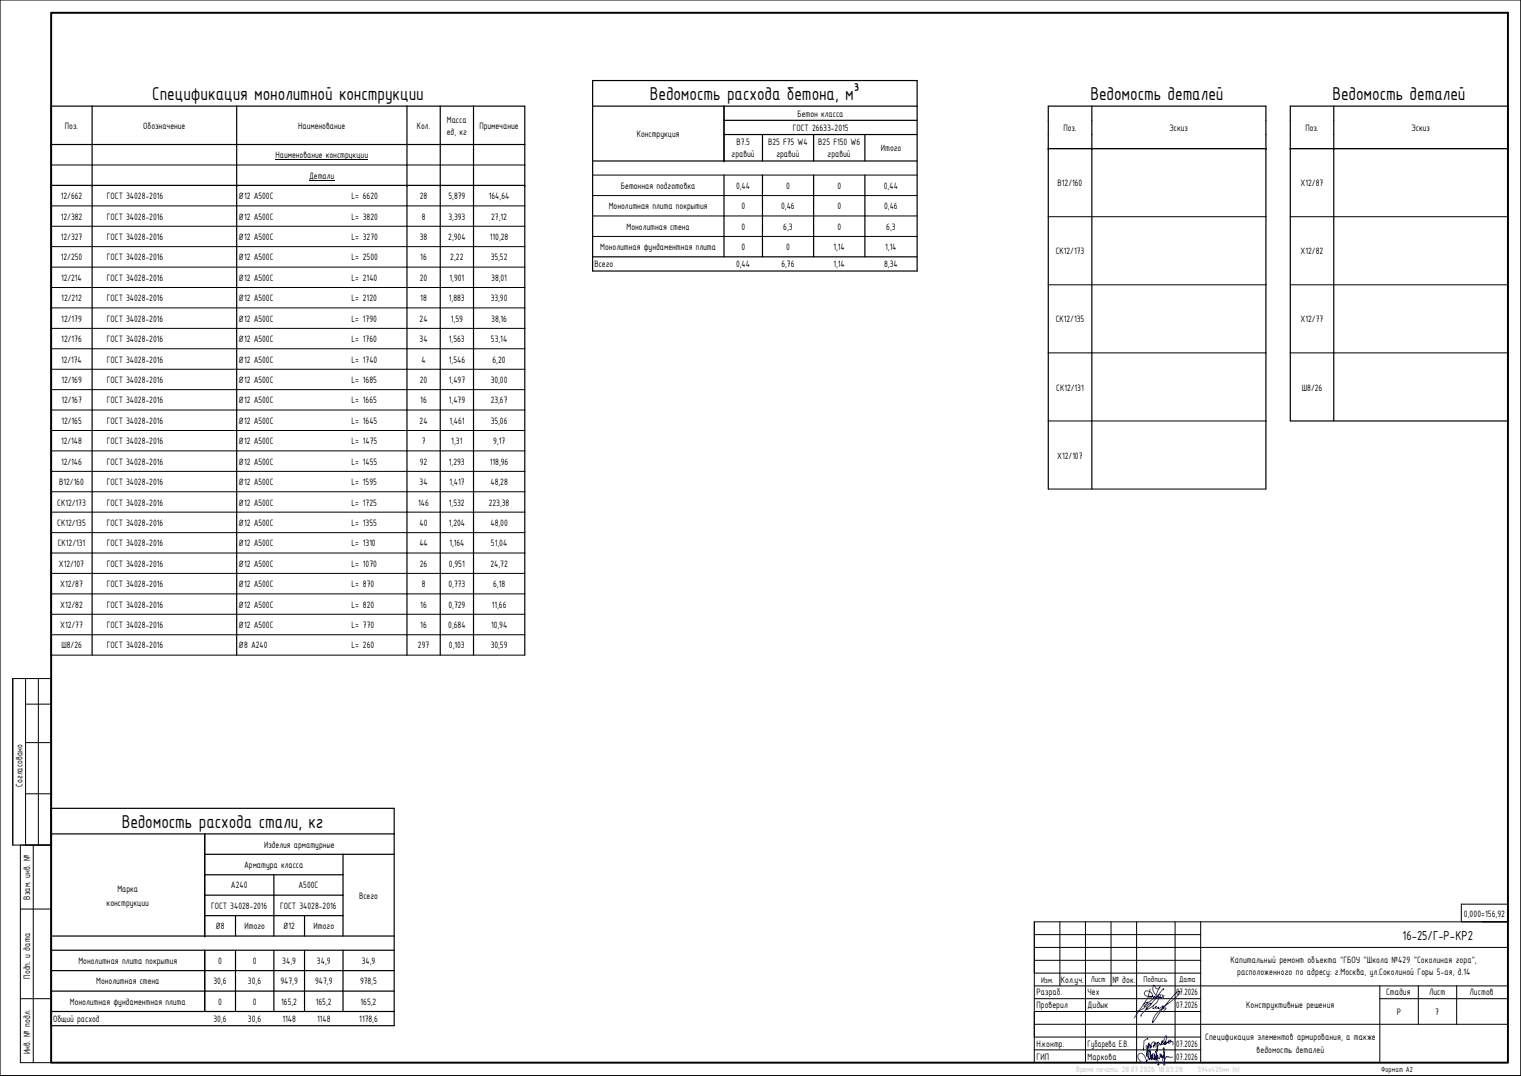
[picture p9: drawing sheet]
<svg xmlns="http://www.w3.org/2000/svg" width="594mm" height="420mm" viewBox="0 0 594 420" stroke-linecap="round" stroke-linejoin="round" font-family="sans-serif">
<defs><g id="words">
<g font-size="7.8">
<text x="59.5" y="39.2">Спецификация монолитной конструкции</text>
<text x="253.8" y="39.2">Ведомость расхода бетона, м³</text>
<text x="425.9" y="39.2">Ведомость деталей</text>
<text x="520.4" y="39.2">Ведомость деталей</text>
<text x="47.5" y="323.4">Ведомость расхода стали, кг</text>
</g>
<text font-size="5.5" x="547.8" y="366.9">16-25/Г-Р-КР2</text>
<g font-size="3.9">
<text x="174.5" y="47.9">Масса</text>
<text x="311.5" y="45.6">Бетон класса</text>
<text x="25.4" y="50.3">Поз.</text>
<text x="56" y="50.3">Обозначение</text>
<text x="116.5" y="50.3">Наименование</text>
<text x="162.8" y="50.3">Кол.</text>
<text x="174.5" y="52.7">ед, кг</text>
<text x="187.3" y="50.3">Примечание</text>
<text x="248.7" y="53.5">Конструкция</text>
<text x="309.6" y="51.1">ГОСТ 26633-2015</text>
<text x="415.3" y="51.1">Поз.</text>
<text x="456.8" y="51.1">Эскиз</text>
<text x="509.9" y="51.1">Поз.</text>
<text x="551.3" y="51.1">Эскиз</text>
<text x="287.6" y="56.7">В7.5</text>
<text x="300" y="56.7">B25 F75 W4</text>
<text x="319.6" y="56.7">B25 F150 W6</text>
<text x="344" y="59.1">Итого</text>
<text x="107.6" y="61.8">Наименование конструкции</text>
<text x="285.7" y="61.5">гравий</text>
<text x="303.2" y="61.5">гравий</text>
<text x="323.3" y="61.5">гравий</text>
<text x="120.7" y="69.8">Детали</text>
<text x="23.7" y="77.8">12/662</text>
<text x="41.7" y="77.8">ГОСТ 34028-2016</text>
<text x="93.2" y="77.8">Ø12 А500С</text>
<text x="137.2" y="77.8">L= 6620</text>
<text x="164" y="77.8">28</text>
<text x="175.1" y="77.8">5,879</text>
<text x="190.9" y="77.8">164,64</text>
<text x="242.5" y="73.7">Бетонная подготовка</text>
<text x="287.5" y="73.7">0,44</text>
<text x="307.1" y="73.7">0</text>
<text x="327.1" y="73.7">0</text>
<text x="345.2" y="73.7">0,44</text>
<text x="413.1" y="72.7">В12/160</text>
<text x="508" y="72.7">Х12/87</text>
<text x="237.8" y="81.7">Монолитная плита покрытия</text>
<text x="289.6" y="81.7">0</text>
<text x="305.1" y="81.7">0,46</text>
<text x="327.1" y="81.7">0</text>
<text x="345.3" y="81.7">0,46</text>
<text x="23.7" y="85.7">12/382</text>
<text x="41.7" y="85.7">ГОСТ 34028-2016</text>
<text x="93.2" y="85.7">Ø12 А500С</text>
<text x="137.2" y="85.7">L= 3820</text>
<text x="164.7" y="85.7">8</text>
<text x="175.1" y="85.7">3,393</text>
<text x="191.9" y="85.7">27,12</text>
<text x="244.7" y="89.7">Монолитная стена</text>
<text x="289.6" y="89.7">0</text>
<text x="305.9" y="89.7">6,3</text>
<text x="327.1" y="89.7">0</text>
<text x="346.2" y="89.7">6,3</text>
<text x="23.7" y="93.7">12/327</text>
<text x="41.7" y="93.7">ГОСТ 34028-2016</text>
<text x="93.2" y="93.7">Ø12 А500С</text>
<text x="137.2" y="93.7">L= 3270</text>
<text x="164" y="93.7">38</text>
<text x="175.1" y="93.7">2,904</text>
<text x="191.3" y="93.7">110,28</text>
<text x="23.7" y="101.7">12/250</text>
<text x="41.7" y="101.7">ГОСТ 34028-2016</text>
<text x="93.2" y="101.7">Ø12 А500С</text>
<text x="137.2" y="101.7">L= 2500</text>
<text x="164.2" y="101.7">16</text>
<text x="175.9" y="101.7">2,22</text>
<text x="191.6" y="101.7">35,52</text>
<text x="234.4" y="97.7">Монолитная фундаментная плита</text>
<text x="289.6" y="97.7">0</text>
<text x="307.1" y="97.7">0</text>
<text x="325.5" y="97.7">1,14</text>
<text x="345.7" y="97.7">1,14</text>
<text x="412.4" y="99.3">СК12/173</text>
<text x="508" y="99.3">Х12/82</text>
<text x="232.2" y="104.4">Всего</text>
<text x="287.5" y="104.4">0,44</text>
<text x="305.2" y="104.4">6,76</text>
<text x="325.5" y="104.4">1,14</text>
<text x="345.3" y="104.4">8,34</text>
<text x="23.8" y="109.6">12/214</text>
<text x="41.7" y="109.6">ГОСТ 34028-2016</text>
<text x="93.2" y="109.6">Ø12 А500С</text>
<text x="137.2" y="109.6">L= 2140</text>
<text x="164" y="109.6">20</text>
<text x="175.6" y="109.6">1,901</text>
<text x="191.9" y="109.6">38,01</text>
<text x="24" y="117.6">12/212</text>
<text x="41.7" y="117.6">ГОСТ 34028-2016</text>
<text x="93.2" y="117.6">Ø12 А500С</text>
<text x="137.2" y="117.6">L= 2120</text>
<text x="164.2" y="117.6">18</text>
<text x="175.3" y="117.6">1,883</text>
<text x="191.6" y="117.6">33,90</text>
<text x="24" y="125.6">12/179</text>
<text x="41.7" y="125.6">ГОСТ 34028-2016</text>
<text x="93.2" y="125.6">Ø12 А500С</text>
<text x="137.2" y="125.6">L= 1790</text>
<text x="163.9" y="125.6">24</text>
<text x="176.1" y="125.6">1,59</text>
<text x="191.9" y="125.6">38,16</text>
<text x="412.4" y="125.9">СК12/135</text>
<text x="508" y="125.9">Х12/77</text>
<text x="24" y="133.6">12/176</text>
<text x="41.7" y="133.6">ГОСТ 34028-2016</text>
<text x="93.2" y="133.6">Ø12 А500С</text>
<text x="137.2" y="133.6">L= 1760</text>
<text x="163.9" y="133.6">34</text>
<text x="175.3" y="133.6">1,563</text>
<text x="191.8" y="133.6">53,14</text>
<text x="23.8" y="141.6">12/174</text>
<text x="41.7" y="141.6">ГОСТ 34028-2016</text>
<text x="93.2" y="141.6">Ø12 А500С</text>
<text x="137.2" y="141.6">L= 1740</text>
<text x="164.6" y="141.6">4</text>
<text x="175.3" y="141.6">1,546</text>
<text x="192.4" y="141.6">6,20</text>
<text x="24" y="149.5">12/169</text>
<text x="41.7" y="149.5">ГОСТ 34028-2016</text>
<text x="93.2" y="149.5">Ø12 А500С</text>
<text x="137.2" y="149.5">L= 1685</text>
<text x="164" y="149.5">20</text>
<text x="175.3" y="149.5">1,497</text>
<text x="191.6" y="149.5">30,00</text>
<text x="412.6" y="152.5">СК12/131</text>
<text x="508.5" y="152.5">Ш8/26</text>
<text x="24" y="157.5">12/167</text>
<text x="41.7" y="157.5">ГОСТ 34028-2016</text>
<text x="93.2" y="157.5">Ø12 А500С</text>
<text x="137.2" y="157.5">L= 1665</text>
<text x="164.2" y="157.5">16</text>
<text x="175.3" y="157.5">1,479</text>
<text x="191.7" y="157.5">23,67</text>
<text x="24" y="165.5">12/165</text>
<text x="41.7" y="165.5">ГОСТ 34028-2016</text>
<text x="93.2" y="165.5">Ø12 А500С</text>
<text x="137.2" y="165.5">L= 1645</text>
<text x="163.9" y="165.5">24</text>
<text x="175.5" y="165.5">1,461</text>
<text x="191.6" y="165.5">35,06</text>
<text x="23.8" y="173.4">12/148</text>
<text x="41.7" y="173.4">ГОСТ 34028-2016</text>
<text x="93.2" y="173.4">Ø12 А500С</text>
<text x="137.2" y="173.4">L= 1475</text>
<text x="164.7" y="173.4">7</text>
<text x="176.3" y="173.4">1,31</text>
<text x="192.6" y="173.4">9,17</text>
<text x="413" y="179.1">Х12/107</text>
<text x="23.8" y="181.4">12/146</text>
<text x="41.7" y="181.4">ГОСТ 34028-2016</text>
<text x="93.2" y="181.4">Ø12 А500С</text>
<text x="137.2" y="181.4">L= 1455</text>
<text x="164" y="181.4">92</text>
<text x="175.3" y="181.4">1,293</text>
<text x="191.3" y="181.4">118,96</text>
<text x="23.1" y="189.4">В12/160</text>
<text x="41.7" y="189.4">ГОСТ 34028-2016</text>
<text x="93.2" y="189.4">Ø12 А500С</text>
<text x="137.2" y="189.4">L= 1595</text>
<text x="163.9" y="189.4">34</text>
<text x="175.5" y="189.4">1,417</text>
<text x="191.6" y="189.4">48,28</text>
<text x="22.4" y="197.4">СК12/173</text>
<text x="41.7" y="197.4">ГОСТ 34028-2016</text>
<text x="93.2" y="197.4">Ø12 А500С</text>
<text x="137.2" y="197.4">L= 1725</text>
<text x="163.3" y="197.4">146</text>
<text x="175.4" y="197.4">1,532</text>
<text x="190.9" y="197.4">223,38</text>
<text x="22.4" y="205.4">СК12/135</text>
<text x="41.7" y="205.4">ГОСТ 34028-2016</text>
<text x="93.2" y="205.4">Ø12 А500С</text>
<text x="137.2" y="205.4">L= 1355</text>
<text x="163.9" y="205.4">40</text>
<text x="175.3" y="205.4">1,204</text>
<text x="191.6" y="205.4">48,00</text>
<text x="22.6" y="213.3">СК12/131</text>
<text x="41.7" y="213.3">ГОСТ 34028-2016</text>
<text x="93.2" y="213.3">Ø12 А500С</text>
<text x="137.2" y="213.3">L= 1310</text>
<text x="163.8" y="213.3">44</text>
<text x="175.5" y="213.3">1,164</text>
<text x="191.8" y="213.3">51,04</text>
<text x="23" y="221.3">Х12/107</text>
<text x="41.7" y="221.3">ГОСТ 34028-2016</text>
<text x="93.2" y="221.3">Ø12 А500С</text>
<text x="137.2" y="221.3">L= 1070</text>
<text x="164" y="221.3">26</text>
<text x="175.3" y="221.3">0,951</text>
<text x="191.6" y="221.3">24,72</text>
<text x="23.5" y="229.3">Х12/87</text>
<text x="41.7" y="229.3">ГОСТ 34028-2016</text>
<text x="93.2" y="229.3">Ø12 А500С</text>
<text x="137.2" y="229.3">L= 870</text>
<text x="164.7" y="229.3">8</text>
<text x="175.1" y="229.3">0,773</text>
<text x="192.6" y="229.3">6,18</text>
<text x="23.5" y="237.2">Х12/82</text>
<text x="41.7" y="237.2">ГОСТ 34028-2016</text>
<text x="93.2" y="237.2">Ø12 А500С</text>
<text x="137.2" y="237.2">L= 820</text>
<text x="164.2" y="237.2">16</text>
<text x="175.1" y="237.2">0,729</text>
<text x="192.1" y="237.2">11,66</text>
<text x="23.5" y="245.2">Х12/77</text>
<text x="41.7" y="245.2">ГОСТ 34028-2016</text>
<text x="93.2" y="245.2">Ø12 А500С</text>
<text x="137.2" y="245.2">L= 770</text>
<text x="164.2" y="245.2">16</text>
<text x="175.1" y="245.2">0,684</text>
<text x="191.8" y="245.2">10,94</text>
<text x="24" y="253.2">Ш8/26</text>
<text x="41.7" y="253.2">ГОСТ 34028-2016</text>
<text x="93.2" y="253.2">Ø8 А240</text>
<text x="137.2" y="253.2">L= 260</text>
<text x="163.2" y="253.2">297</text>
<text x="175.3" y="253.2">0,103</text>
<text x="191.6" y="253.2">30,59</text>
<text x="8.8" y="307.3" transform="rotate(-90 8.8 307.3)">Согласовано</text>
<text x="103.2" y="331">Изделия арматурные</text>
<text x="95.3" y="339">Арматура класса</text>
<text x="90.2" y="346.9">А240</text>
<text x="116.5" y="346.9">А500С</text>
<text x="11.8" y="351.2" transform="rotate(-90 11.8 351.2)">Взам. инв. №</text>
<text x="41.6" y="353.7">конструкции</text>
<text x="45.8" y="348.1">Марка</text>
<text x="140.3" y="350.9">Всего</text>
<text x="82.4" y="354.9">ГОСТ 34028-2016</text>
<text x="109.4" y="354.9">ГОСТ 34028-2016</text>
<text x="571.7" y="357.9">0,000=156,92</text>
<text x="84.2" y="362.9">Ø8</text>
<text x="95.5" y="362.9">Итого</text>
<text x="110.6" y="362.9">Ø12</text>
<text x="122.5" y="362.9">Итого</text>
<text x="30.6" y="376.4">Монолитная плита покрытия</text>
<text x="85.3" y="376.4">0</text>
<text x="98.7" y="376.4">0</text>
<text x="110.3" y="376.4">34,9</text>
<text x="123.8" y="376.4">34,9</text>
<text x="141.3" y="376.4">34,9</text>
<text x="480.6" y="376">Капитальный ремонт объекта &quot;ГБОУ &quot;Школа №429 &quot;Соколиная гора&quot;,</text>
<text x="11.8" y="382.1" transform="rotate(-90 11.8 382.1)">Подп. и дата</text>
<text x="414.4" y="383.7">Кол.уч.</text>
<text x="434.5" y="383.7">№ док.</text>
<text x="483.2" y="380.9">расположенного по адресу: г.Москва, ул.Соколиной Горы 5-ая, д.14</text>
<text x="37.6" y="384.4">Монолитная стена</text>
<text x="83.3" y="384.4">30,6</text>
<text x="96.9" y="384.4">30,6</text>
<text x="109.6" y="384.4">947,9</text>
<text x="123.1" y="384.4">947,9</text>
<text x="140.6" y="384.4">978,5</text>
<text x="404.8" y="388.7">Разраб.</text>
<text x="424.8" y="388.7">Чех</text>
<text x="459.4" y="388.7">07.2026</text>
<text x="541.4" y="388.6">Стадия</text>
<text x="558.2" y="388.6">Лист</text>
<text x="574" y="388.6">Листов</text>
<text x="27.3" y="392.3">Монолитная фундаментная плита</text>
<text x="85.3" y="392.3">0</text>
<text x="98.7" y="392.3">0</text>
<text x="109.8" y="392.3">165,2</text>
<text x="123.4" y="392.3">165,2</text>
<text x="140.8" y="392.3">165,2</text>
<text x="404.8" y="393.7">Проверил</text>
<text x="424.8" y="393.7">Дидык</text>
<text x="459.4" y="393.7">07.2026</text>
<text x="486.8" y="393.7">Конструктивные решения</text>
<text x="20.7" y="399.1">Общий расход</text>
<text x="83.3" y="399.1">30,6</text>
<text x="96.9" y="399.1">30,6</text>
<text x="110.3" y="399.1">1148</text>
<text x="123.8" y="399.1">1148</text>
<text x="140.3" y="399.1">1178,6</text>
<text x="545.5" y="396.4">Р</text>
<text x="560.6" y="396.3">7</text>
<text x="470.7" y="406.3">Спецификация элементов армирования, а также</text>
<text x="11.8" y="411.6" transform="rotate(-90 11.8 411.6)">Инв. № подл.</text>
<text x="404.8" y="413.7">ГИП</text>
<text x="404.8" y="408.7">Н.контр.</text>
<text x="424.8" y="413.7">Маркова</text>
<text x="424.8" y="408.7">Губарева Е.В.</text>
<text x="459.4" y="413.7">07.2026</text>
<text x="459.4" y="408.7">07.2026</text>
<text x="490.8" y="411.2">ведомость деталей</text>
</g>
<g font-size="3.5">
<text x="406.6" y="383.8">Изм.</text>
<text x="426.1" y="383.6">Лист</text>
<text x="446.7" y="383.6">Подпись</text>
<text x="460.6" y="383.6">Дата</text>
</g>
<text font-size="3.4" fill="#c1c1c1" x="420.4" y="418.7">Время печати: 28.07.2026 18:03:28</text>
<text font-size="3.2" fill="#c1c1c1" x="467.8" y="418.6">594х420мм (h)</text>
<text font-size="3.2" x="539.4" y="418.5">Формат А2</text>
</g></defs>
<g fill="none" stroke="#000" stroke-width=".39">
<path d="M0 0h594v419.9h-594zM409.4 58h85M504 58h85M20 72.4h185M20 64.4h185M107.6 62.4h36.2M120.7 70.4h9.9M231.5 76.4h126.7M231.5 68.4h126.7M282.8 62.9h.1M20 96.3h185M20 88.3h185"/>
<path d="M20 80.4h185M231.5 92.3h126.7M231.5 84.3h126.7M409.4 84.6h85M504 84.6h85M20 112.3h185M20 104.3h185M409.4 111.2h85M504 111.2h85M20 136.2h185M20 128.2h185M20 120.2h185"/>
<path d="M409.4 137.8h85M504 137.8h85M20 152.1h185M20 144.2h185M20 176.1h185M20 168.1h185M20 160.1h185M409.4 164.4h85M20 200h185M20 192h185M20 184.1h185M409.4 191h85"/>
<path d="M20 215.9h185M20 208h185M20 239.9h185M20 231.9h185M20 223.9h185M20 255.8h185M20 247.9h185M5 265h15v65h-15zM10 265v65M10 275h10M15 265v65M10 290h10"/>
<path d="M10 310h10M8 330v85h12M13 330v85M8 355h12M404 360v20h65M404 360v55M414 360v25M424 360v55M434 360v25M443.9 360v55M459 360v55M469 360v55"/>
<path d="M570.8 353.1h18.1v6.9h-18.1zM589 350v10h-185M80 365.5h.1M404 370h185M404 375h65M404 365h65M8 390h12M404 385h185M404 390h65M404 400h185M404 395h65M538.9 390h50.1"/>
<path d="M538.9 385v30M554 385v15M569 385v15M404 410h65M404 405h65"/>
</g>
<path d="M20 5h569v410h-569z" fill="none" stroke="#000" stroke-width=".76"/>
<g fill="none" stroke="#00f" stroke-width=".39">
<path d="M446.6 392.3l1-.8 .8-.1-1.6 1.5 .4 .2a3.2 3.2 0 0 1-2.9 1.7M447.5 393.1l1-1.5 2.5-2a.9 .9 0 0 1 1.4 0 .9 .9 0 0 1-.2 1.3l-1.2 1.4-2.1 1.5a.68 .68 0 0 1-1.2 .2l.5-1.2a1.2 1.2 0 0 1 1.4-1l-3.8 4.3-.3 .6h.4M448.1 389.9l-5 7.6M449.3 386.2l-1 3.2 .6-.1a.93 .93 0 0 0 1.3-.5 .93 .93 0 0 0-.6-1.2l-.5-.4a1.18 1.18 0 0 0-1.6-.3 1.18 1.18 0 0 0-.4 1.6 1.18 1.18 0 0 0 1.5 .5h2l.7 .4-.5-.2a.57 .57 0 0 0 .5 .9 .57 .57 0 0 0 .5-.9l-.5-.9a2.89 2.89 0 0 1-.7-3.6l.4 .2a1.07 1.07 0 0 0 1 1.2 1.07 1.07 0 0 0 1.1-1.2l-.1 .7a3.5 3.5 0 0 0-.9 3.7 .64 .64 0 0 0 1 0 .64 .64 0 0 0-.3-1l-.3 .6 .5 .6a1.36 1.36 0 0 0 1.7-.8M450.5 392.6l-.2 1.3 1.3-.9-.3 .4a.74 .74 0 0 0 1.2-.2l-.1 .7 1.9-1.1-.2 .8h.2l3.9-4.7 1.8-1.6a.53 .53 0 0 1 .9-.1 .53 .53 0 0 1-.3 .8l-1.3 1.5-5.2 4.1-2.3 2.1-1.3 1.9-.3 1.7 3.9-5.3M453.8 388.4l.6 1.2M454.1 394l.9-.5 .5 .2-1.1 1.5M454.4 386.5v-.5l-5.1 6.5M454.8 393l-.7 1M447.8 408.1v1.3l.8-.9 .2-1.3a9 9 0 0 0-.5 5l-.2 .3a2.28 2.28 0 0 1 .1-2.6l.9-1.9 .3 .9 .4-.1v-.4l-.6 1 .5-1.7a.87 .87 0 0 1 1.1-.7l-.3 1.9 .2-.5a1.06 1.06 0 0 1 .8-1.2l-.1 1.7M448.3 406l-.3-.4-1.2 1-.2 3.6M448.5 410.1v1.8a2.07 2.07 0 0 1-.4 2.3 2.07 2.07 0 0 1-2.4 .4 1.86 1.86 0 0 1-1.2-1.6 1.86 1.86 0 0 1 .9-1.7l.9 .2a4.3 4.3 0 0 1 1.5 2.8"/>
<path d="M448.8 410.7l-.3-.7-.5-.1-.1 1 1.1 2.9 .4-2.7-.3-1 .7 3.8 .4-1.9a.8 .8 0 0 0-.5 .8 .8 .8 0 0 0 .7 .8l.4 .3a1.56 1.56 0 0 0-.3-2.4 .91 .91 0 0 0-.6 .9 .91 .91 0 0 0 .7 .8l.4-.5-.1-.7a1.08 1.08 0 0 0 .7 1.6 3.9 3.9 0 0 0-.2-3.2l1.2 5.5-.4-.2-.6-1.3a1.89 1.89 0 0 1 .5-2.4l.5 1.4a.58 .58 0 0 0 .6-.3 .58 .58 0 0 0-.1-.7l-.1-.9 .6 1.5-.1-1.2 .8 .9 .5-1.4a1.95 1.95 0 0 0-.4-2.1l.5 6.7a2.81 2.81 0 0 1-.8-2.9l.1-.7 .4 .2 .3 1.1 .7-1.2 .2 .4 .4-.3 .5 .4 1.3-.2M458.2 408l-.1-.6a.62 .62 0 0 0-.2-.8 .62 .62 0 0 0-.8 .1l-.7-.1a.39 .39 0 0 0-.1 .6 .39 .39 0 0 0 .6 0l.2-.2a.49 .49 0 0 0-.2-.9 .49 .49 0 0 0-.6 .6l-.8 .8-.5 .1a.45 .45 0 0 1 0-.6 .45 .45 0 0 1 .5-.1 .62 .62 0 0 1 0 .8 .62 .62 0 0 1-.9 0 .62 .62 0 0 1 0-.8v-.4a1.77 1.77 0 0 1 .9-2 3 3 0 0 1-1.6 3.3l-.2-1 .3-.5a1.51 1.51 0 0 1-.9 1.8l-.1-.8-.5 .7a3.2 3.2 0 0 0-.6 2.7l.1-2.8 .5-.9-1.8 1.1"/>
</g>
<g fill="none" stroke="#000" stroke-width=".47">
<path d="M231.5 31.5h126.7v74.3h-126.7zM20 56.4h185M36 41.4v214.4M92.4 41.4v214.4M159 41.4v214.4M172 41.4v214.4M184.9 41.4v214.4M231.5 41.4h126.7M282.8 41.4v21.5M282.8 52.5h75.4M282.8 47h75.4M297.8 52.5v10.4"/>
<path d="M317.8 52.5v10.4M337.8 52.5v10.4M409.4 58h85M426.5 41.4v149.6M504 58h85M504 41.4h85v123h-85zM520.9 41.4v123M231.5 62.9h51.3M282.8 68.4v31.9M282.8 62.9h75.4M297.8 68.4v31.9M317.8 68.4v31.9"/>
<path d="M337.8 68.4v31.9M231.5 100.3h126.7M409.4 191v-149.6h85v149.6M20 255.8v-214.4h185v214.4M20 315.6h134v84.9h-134zM20 325.6h134M80 325.6v39.9M80 333.6h74M134 333.6v31.9M80 357.5h54M80 349.5h54M80 341.6h54"/>
<path d="M92 357.5v8M107 341.6v23.9M118.9 357.5v8M20 379h134M20 371.1h134M20 365.5h60M80 371.1v23.9M80 365.5h74M92 371.1v23.9M107 371.1v23.9M118.9 371.1v23.9M134 371.1v23.9"/>
<path d="M20 395h134M20 387h134"/>
</g>
<g fill="#000">
<circle cx="409.4" cy="58" r=".23"/>
<circle cx="426.5" cy="58" r=".23"/>
<circle cx="494.4" cy="58" r=".23"/>
<circle cx="504" cy="58" r=".23"/>
<circle cx="520.9" cy="58" r=".23"/>
<circle cx="589" cy="58" r=".23"/>
<circle cx="20" cy="72.4" r=".23"/>
<circle cx="36" cy="72.4" r=".23"/>
<circle cx="92.4" cy="72.4" r=".23"/>
<circle cx="159" cy="72.4" r=".23"/>
<circle cx="172" cy="72.4" r=".23"/>
<circle cx="184.9" cy="72.4" r=".23"/>
<circle cx="205" cy="72.4" r=".23"/>
</g>
<use href="#words"/>
</svg>
